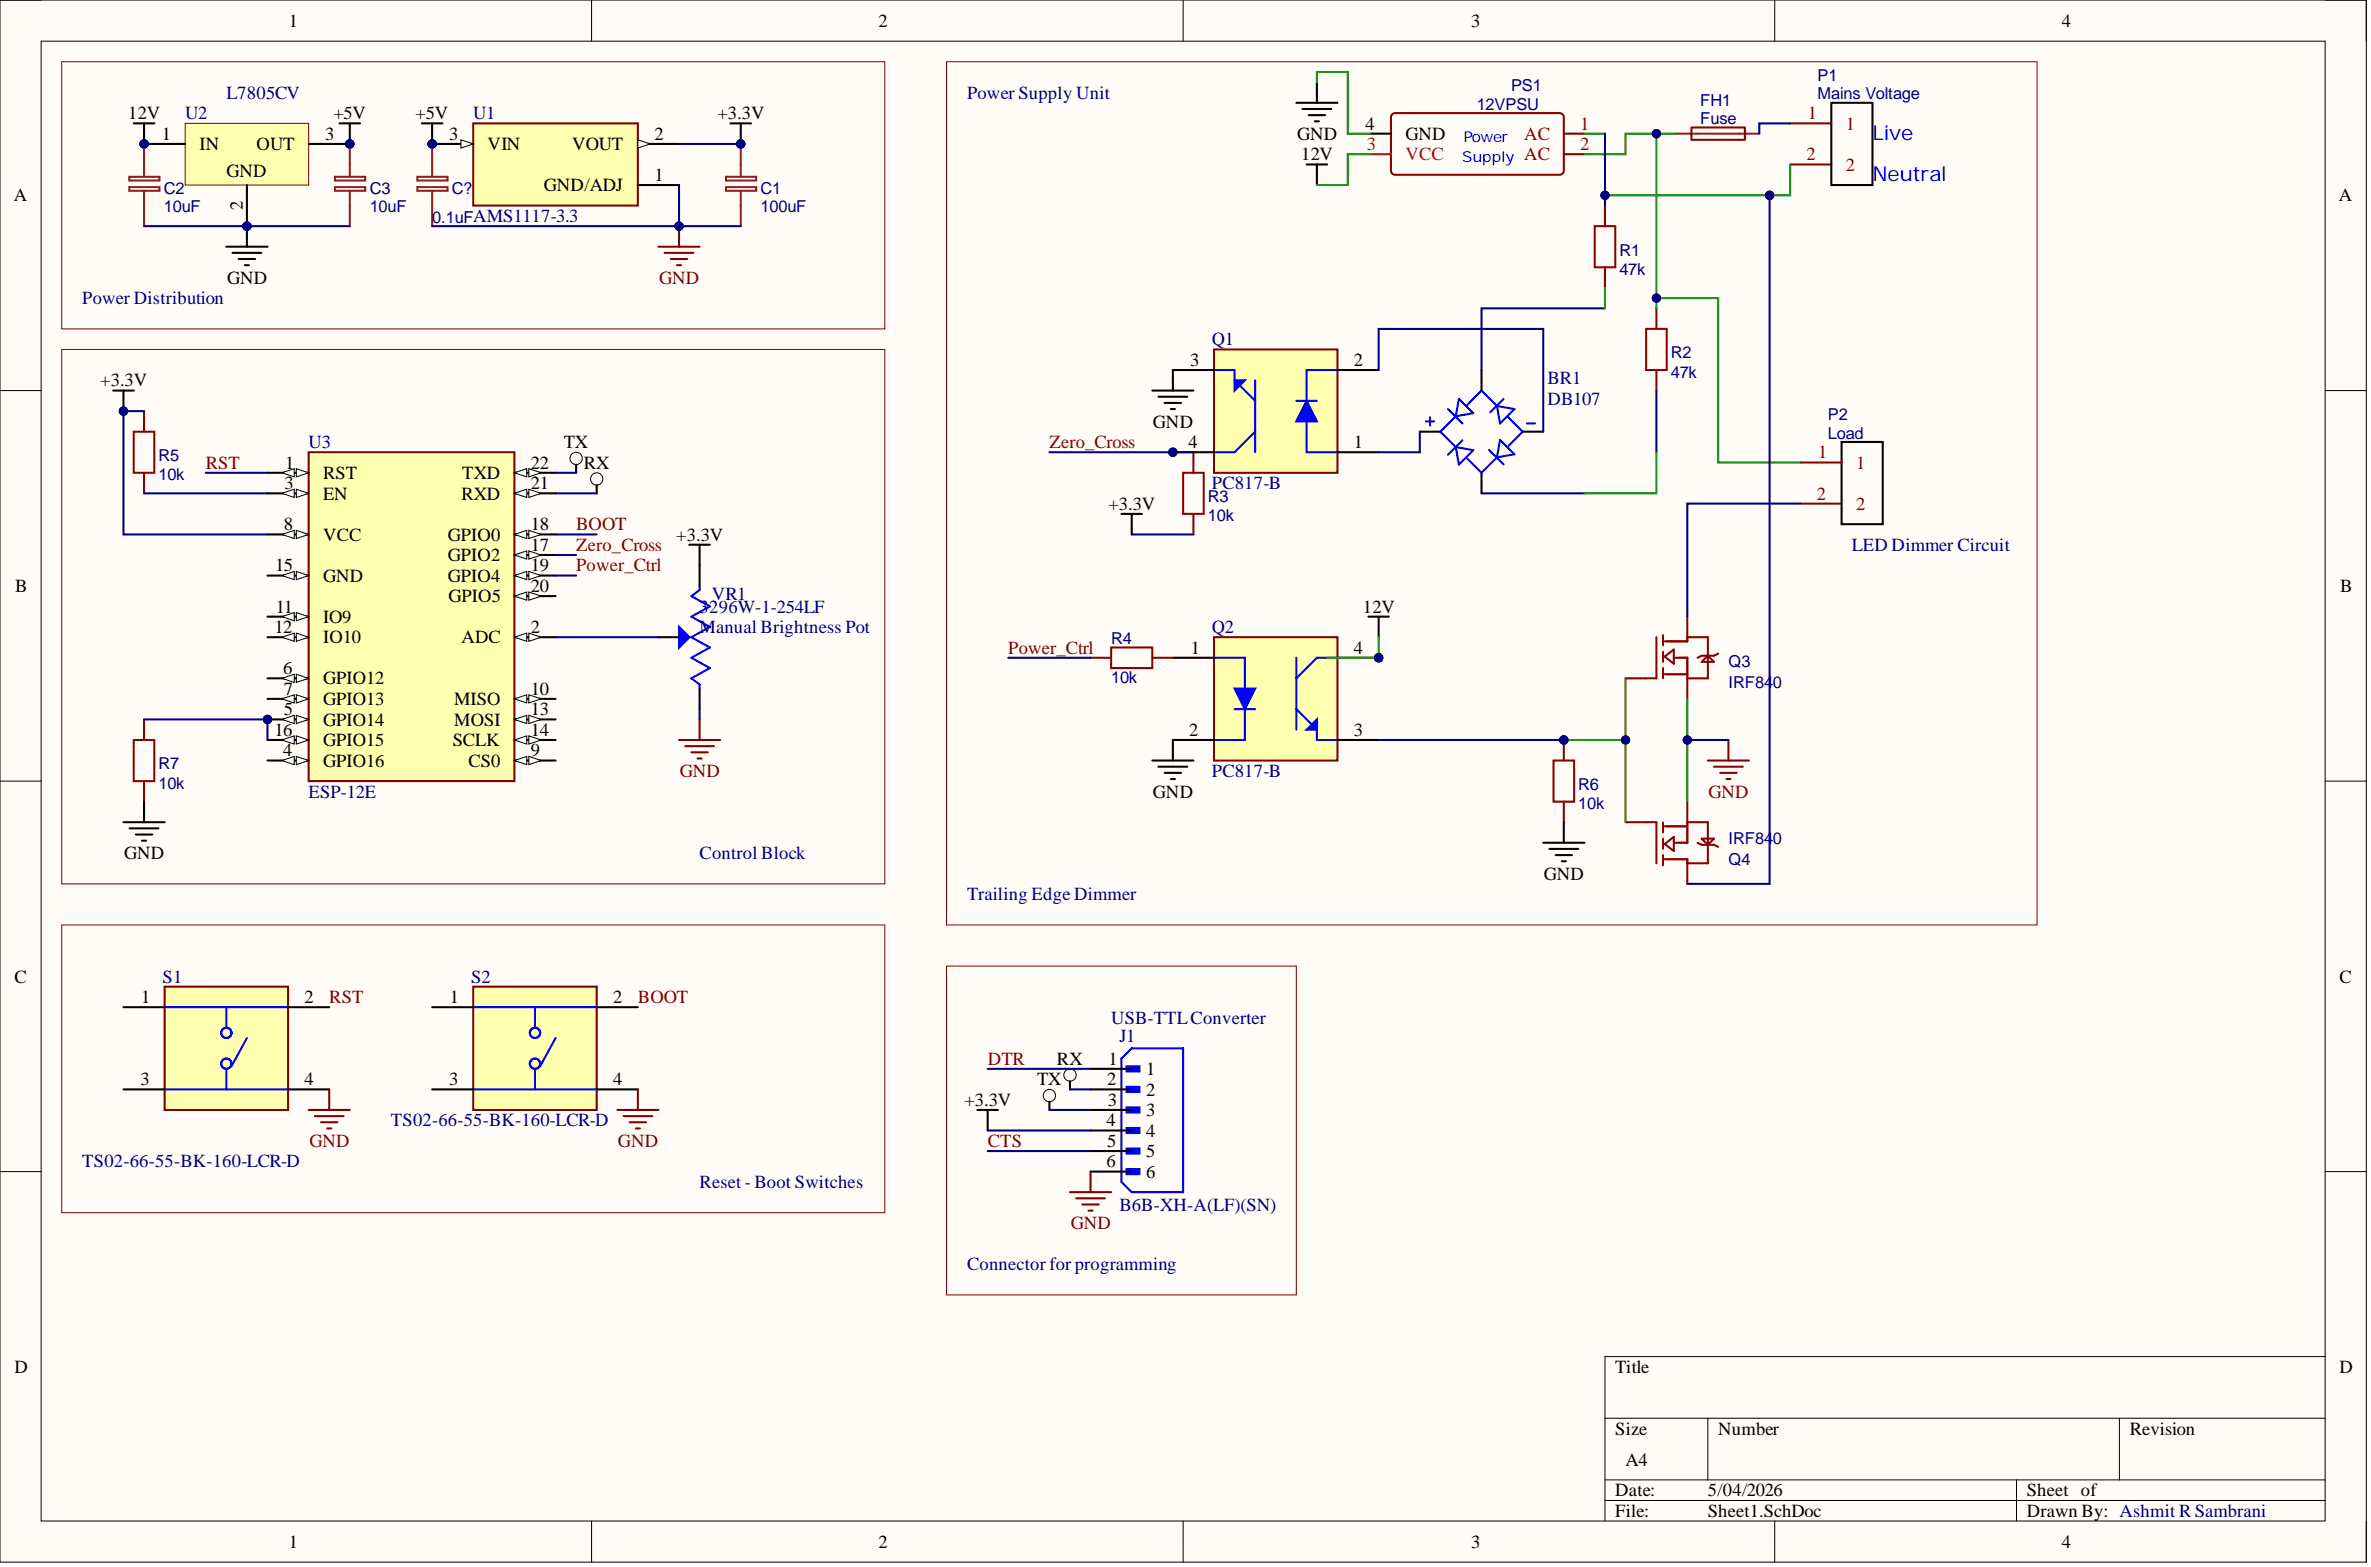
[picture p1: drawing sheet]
<svg xmlns="http://www.w3.org/2000/svg" width="292mm" height="193mm" viewBox="0 0 292 193" stroke-linecap="round" stroke-linejoin="round" font-family="sans-serif">
<defs><g id="words">
<g font-size="2.5" fill="#00f">
<text x="230.7" y="17.2">Live</text>
<text x="230.7" y="22.3">Neutral</text>
</g>
<g font-size="2.3">
<text x="35.6" y="3.3">1</text>
<text x="108.2" y="3.3">2</text>
<text x="181.3" y="3.3">3</text>
<text x="254" y="3.3">4</text>
<text x="15.8" y="14.7">12V</text>
<text x="19.9" y="17.2">1</text>
<text x="40.1" y="17.2">3</text>
<text x="41.1" y="14.7">+5V</text>
<text x="51.2" y="14.7">+5V</text>
<text x="55.3" y="17.2">3</text>
<text x="80.6" y="17.2">2</text>
<text x="88.4" y="14.7">+3.3V</text>
<text x="159.8" y="17.2">GND</text>
<text x="168.2" y="16">4</text>
<text x="173.1" y="17.2">GND</text>
<text x="24.6" y="18.5">IN</text>
<text x="27.9" y="21.8">GND</text>
<text x="31.6" y="18.5">OUT</text>
<text x="60.1" y="18.5">VIN</text>
<text x="67" y="23.5">GND/ADJ</text>
<text x="70.5" y="18.5">VOUT</text>
<text x="80.6" y="22.3">1</text>
<text x="160.3" y="19.7">12V</text>
<text x="1.7" y="24.8">A</text>
<text x="29.9" y="25.8" transform="rotate(-90 29.9 25.8)">2</text>
<text x="288.1" y="24.8">A</text>
<text x="28" y="34.9">GND</text>
<text x="12.3" y="47.6">+3.3V</text>
<text x="146.6" y="45.1">3</text>
<text x="166.8" y="45.1">2</text>
<text x="142" y="52.7">GND</text>
<text x="35.2" y="57.7">1</text>
<text x="39.8" y="59">RST</text>
<text x="57" y="59">TXD</text>
<text x="65.4" y="57.7">22</text>
<text x="69.5" y="55.2">TX</text>
<text x="71.9" y="57.7">RX</text>
<text x="146.4" y="55.2">4</text>
<text x="166.8" y="55.2">1</text>
<text x="35" y="65.3">8</text>
<text x="35.1" y="60.2">3</text>
<text x="39.8" y="61.5">EN</text>
<text x="56.9" y="61.5">RXD</text>
<text x="65.4" y="60.2">21</text>
<text x="65.4" y="65.3">18</text>
<text x="136.6" y="62.8">+3.3V</text>
<text x="33.9" y="70.4">15</text>
<text x="39.8" y="66.6">VCC</text>
<text x="39.8" y="71.6">GND</text>
<text x="55.2" y="66.6">GPIO0</text>
<text x="55.2" y="69.1">GPIO2</text>
<text x="55.2" y="71.6">GPIO4</text>
<text x="65.4" y="67.8">17</text>
<text x="65.4" y="70.4">19</text>
<text x="83.3" y="66.6">+3.3V</text>
<text x="1.9" y="72.9">B</text>
<text x="33.8" y="78">12</text>
<text x="34" y="75.4">11</text>
<text x="39.8" y="76.7">IO9</text>
<text x="55.3" y="74.2">GPIO5</text>
<text x="65.4" y="72.9">20</text>
<text x="65.4" y="78">2</text>
<text x="167.9" y="75.4">12V</text>
<text x="288.3" y="72.9">B</text>
<text x="34.9" y="83">6</text>
<text x="39.8" y="79.2">IO10</text>
<text x="56.9" y="79.2">ADC</text>
<text x="146.7" y="80.5">1</text>
<text x="166.8" y="80.5">4</text>
<text x="35" y="85.6">7</text>
<text x="35" y="88.1">5</text>
<text x="39.8" y="84.3">GPIO12</text>
<text x="39.8" y="86.8">GPIO13</text>
<text x="39.8" y="89.4">GPIO14</text>
<text x="55.9" y="86.8">MISO</text>
<text x="55.9" y="89.4">MOSI</text>
<text x="65.4" y="85.6">10</text>
<text x="65.4" y="88.1">13</text>
<text x="33.8" y="90.6">16</text>
<text x="34.9" y="93.2">4</text>
<text x="39.8" y="91.9">GPIO15</text>
<text x="39.8" y="94.4">GPIO16</text>
<text x="55.8" y="91.9">SCLK</text>
<text x="57.7" y="94.4">CS0</text>
<text x="65.4" y="90.6">14</text>
<text x="65.4" y="93.2">9</text>
<text x="146.5" y="90.6">2</text>
<text x="166.8" y="90.6">3</text>
<text x="142" y="98.2">GND</text>
<text x="15.3" y="105.8">GND</text>
<text x="190.2" y="108.3">GND</text>
<text x="1.8" y="121">C</text>
<text x="17.4" y="123.5">1</text>
<text x="37.5" y="123.5">2</text>
<text x="55.4" y="123.5">1</text>
<text x="75.5" y="123.5">2</text>
<text x="288.2" y="121">C</text>
<text x="130.2" y="131.1">RX</text>
<text x="136.6" y="131.1">1</text>
<text x="17.3" y="133.6">3</text>
<text x="37.5" y="133.6">4</text>
<text x="55.3" y="133.6">3</text>
<text x="75.5" y="133.6">4</text>
<text x="118.8" y="136.2">+3.3V</text>
<text x="127.8" y="133.6">TX</text>
<text x="136.4" y="133.6">2</text>
<text x="136.5" y="136.2">3</text>
<text x="141.2" y="132.4">1</text>
<text x="141.2" y="134.9">2</text>
<text x="141.2" y="137.4">3</text>
<text x="136.3" y="138.7">4</text>
<text x="136.3" y="143.8">6</text>
<text x="136.4" y="141.2">5</text>
<text x="141.2" y="140">4</text>
<text x="141.2" y="142.5">5</text>
<text x="141.2" y="145">6</text>
<text x="1.8" y="169.1">D</text>
<text x="199" y="169.1">Title</text>
<text x="288.2" y="169.1">D</text>
<text x="199" y="176.7">Size</text>
<text x="211.7" y="176.7">Number</text>
<text x="262.4" y="176.7">Revision</text>
<text x="199" y="184.3">Date:</text>
<text x="200.3" y="180.5">A4</text>
<text x="210.4" y="184.3">5/04/2026</text>
<text x="249.7" y="184.3">Sheet of</text>
<text x="35.6" y="190.6">1</text>
<text x="108.2" y="190.6">2</text>
<text x="181.3" y="190.6">3</text>
<text x="199" y="186.8">File:</text>
<text x="210.4" y="186.8">Sheet1.SchDoc</text>
<text x="249.7" y="186.8">Drawn By: Ashmit R Sambrani</text>
<text x="254" y="190.6">4</text>
</g>
<g font-size="2.3" fill="#000080">
<text x="22.8" y="14.7">U2</text>
<text x="27.9" y="12.2">L7805CV</text>
<text x="58.3" y="14.7">U1</text>
<text x="119.1" y="12.2">Power Supply Unit</text>
<text x="10.1" y="37.5">Power Distribution</text>
<text x="149.3" y="42.5">Q1</text>
<text x="190.6" y="47.3">BR1</text>
<text x="190.6" y="49.9">DB107</text>
<text x="38" y="55.2">U3</text>
<text x="149.3" y="60.2">PC817-B</text>
<text x="228.1" y="67.8">LED Dimmer Circuit</text>
<text x="86.2" y="75.4">3296W-1-254LF</text>
<text x="86.2" y="78">Manual Brightness Pot</text>
<text x="87.7" y="73.9">VR1</text>
<text x="149.3" y="78">Q2</text>
<text x="149.3" y="95.7">PC817-B</text>
<text x="38" y="98.2">ESP-12E</text>
<text x="86.2" y="105.8">Control Block</text>
<text x="119.1" y="110.9">Trailing Edge Dimmer</text>
<text x="20" y="121">S1</text>
<text x="58.1" y="121">S2</text>
<text x="136.9" y="126.1">USB-TTLConverter</text>
<text x="137.9" y="128.3">J1</text>
<text x="10.1" y="143.8">TS02-66-55-BK-160-LCR-D</text>
<text x="48.2" y="138.7">TS02-66-55-BK-160-LCR-D</text>
<text x="86.2" y="146.3">Reset - Boot Switches</text>
<text x="137.9" y="149.1">B6B-XH-A(LF)(SN)</text>
<text x="119.1" y="156.4">Connector for programming</text>
</g>
<g font-size="2.3" fill="#800">
<text x="187.8" y="17.2">AC</text>
<text x="194.7" y="16">1</text>
<text x="222.7" y="14.7">1</text>
<text x="227.4" y="16">1</text>
<text x="187.8" y="19.7">AC</text>
<text x="194.7" y="18.5">2</text>
<text x="222.6" y="19.7">2</text>
<text x="227.4" y="21">2</text>
<text x="224" y="56.5">1</text>
<text x="228.7" y="57.7">1</text>
<text x="223.8" y="61.5">2</text>
<text x="228.7" y="62.8">2</text>
</g>
<g font-size="2.3" fill="#f00">
<text x="168.4" y="18.5">3</text>
<text x="173.1" y="19.7">VCC</text>
</g>
<g font-size="2.3" fill="#800000">
<text x="81.2" y="34.9">GND</text>
<text x="25.3" y="57.7">RST</text>
<text x="129.3" y="55.2">Zero_Cross</text>
<text x="71" y="65.3">BOOT</text>
<text x="71" y="67.8">Zero_Cross</text>
<text x="71" y="70.4">Power_Ctrl</text>
<text x="124.2" y="80.5">Power_Ctrl</text>
<text x="83.7" y="95.7">GND</text>
<text x="210.5" y="98.2">GND</text>
<text x="40.6" y="123.5">RST</text>
<text x="78.6" y="123.5">BOOT</text>
<text x="121.7" y="131.1">DTR</text>
<text x="38.1" y="141.2">GND</text>
<text x="76.1" y="141.2">GND</text>
<text x="121.7" y="141.2">CTS</text>
<text x="131.9" y="151.4">GND</text>
</g>
<g font-size="2" fill="#000080">
<text x="186.2" y="11.2">PS1</text>
<text x="223.9" y="10">P1</text>
<text x="181.9" y="13.5">12VPSU</text>
<text x="209.5" y="13">FH1</text>
<text x="209.5" y="15.3">Fuse</text>
<text x="223.9" y="12.2">Mains Voltage</text>
<text x="20.2" y="23.9">C2</text>
<text x="45.5" y="23.9">C3</text>
<text x="55.7" y="23.9">C?</text>
<text x="93.7" y="23.9">C1</text>
<text x="20.2" y="26.2">10uF</text>
<text x="45.5" y="26.2">10uF</text>
<text x="53.2" y="27.4">0.1uFAMS1117-3.3</text>
<text x="93.7" y="26.2">100uF</text>
<text x="199.5" y="31.5">R1</text>
<text x="199.5" y="33.8">47k</text>
<text x="205.8" y="44.1">R2</text>
<text x="205.8" y="46.5">47k</text>
<text x="225.2" y="51.7">P2</text>
<text x="19.5" y="56.8">R5</text>
<text x="19.5" y="59.2">10k</text>
<text x="225.2" y="54">Load</text>
<text x="148.8" y="61.8">R3</text>
<text x="148.8" y="64.2">10k</text>
<text x="136.9" y="79.3">R4</text>
<text x="212.9" y="82.2">Q3</text>
<text x="136.9" y="84.1">10k</text>
<text x="212.9" y="84.7">IRF84</text>
<text x="218.4" y="84.7">0</text>
<text x="19.5" y="94.8">R7</text>
<text x="19.5" y="97.1">10k</text>
<text x="194.4" y="97.3">R6</text>
<text x="194.4" y="99.6">10k</text>
<text x="212.9" y="106.5">Q4</text>
<text x="212.9" y="104">IRF84</text>
<text x="218.4" y="104">0</text>
</g>
<g font-size="1.9" fill="#00f">
<text x="180.3" y="17.5">Power</text>
<text x="180.2" y="20">Supply</text>
</g>
</g></defs>
<path d="M0 0h291.5v192.4h-291.5z" fill-rule="evenodd" fill="#fffcf8"/>
<path d="M0 0h291.5v192.4h-291.5z" fill="none" stroke="#000" stroke-width=".12"/>
<path d="M5.1 5.1h281.4v182.2h-281.4z" fill-rule="evenodd" fill="#fffcf8"/>
<g fill="none" stroke="#000" stroke-width=".12">
<path d="M0 0h5.1M5.1 5.1h281.4v182.2h-281.4zM72.9 0v5.1M145.8 0v5.1M218.6 0v5.1M286.5 0h5v5.1M0 48.1h5.1M286.5 48.1h5M0 96.2h5.1M286.5 96.2h5M0 144.3h5.1M286.5 144.3h5"/>
<path d="M197.7 174.7h88.8M210.4 174.7v7.5M261.1 174.7v7.5M286.5 167.1h-88.8v20.2M72.9 187.3v5.1M145.8 187.3v5.1M197.7 182.2h88.8M197.7 184.8h88.8M218.6 187.3v5.1M248.4 182.2v5.1M291.5 187.3v5.1"/>
</g>
<path d="M196.5 27.8h2.5v5.1h-2.5zM202.8 40.5h2.5v5.1h-2.5z" fill="none" stroke="#a00000" stroke-width=".25"/>
<path d="M171.4 14.2l.2-.2 .3-.1h20.3l.2 .1 .2 .2 .1 .2v6.6l-.1 .3-.2 .2h-.2h-20.3h-.3l-.2-.2v-.3v-6.6zM192.7 16.5h2.5M192.7 19h2.5M197.7 25.3v2.5M197.7 32.9v2.5M204.1 38v2.5M204.1 45.6v2.5" fill="none" stroke="#800" stroke-width=".25"/>
<path d="M16.5 15.2h2.5M17.7 15.2v2.5M159.7 12.7h5.1M160.5 13.4h3.5M161.2 14.2h2.1M162 14.9h.5M162.2 10.1v2.6M168.8 16.5h2.6M161 20.3h2.5M162.2 20.3v2.5" fill="none" stroke="#000" stroke-width=".25"/>
<path d="M168.8 19h2.6" fill="none" stroke="#f00" stroke-width=".25"/>
<circle cx="17.7" cy="17.7" r=".51" fill="#000080"/>
<circle cx="17.7" cy="17.7" r=".51" fill="none" stroke="#000080" stroke-width=".12"/>
<path d="M41.8 15.2h2.6M43.1 15.2v2.5" fill="none" stroke="#000" stroke-width=".25"/>
<circle cx="43.1" cy="17.7" r=".51" fill="#000080"/>
<circle cx="43.1" cy="17.7" r=".51" fill="none" stroke="#000080" stroke-width=".12"/>
<path d="M27.9 30.4h5.1M28.6 31.1h3.6M29.4 31.9h2M30.2 32.7h.5M30.4 27.8v2.6" fill="none" stroke="#000" stroke-width=".25"/>
<circle cx="30.4" cy="27.8" r=".51" fill="#000080"/>
<circle cx="30.4" cy="27.8" r=".51" fill="none" stroke="#000080" stroke-width=".12"/>
<path d="M208.4 15.7h6.5l.1 1.5h-6.6zM220.5 15.2h5.1M220.5 20.3h5.1" fill="none" stroke="#800" stroke-width=".25"/>
<path d="M225.6 12.7h5.1v10.1h-5.1zM168.6 75.9h2.5M169.8 75.9v2.6" fill="none" stroke="#000" stroke-width=".25"/>
<path d="M206.6 16.5h10.1" fill="none" stroke="#8d2323" stroke-width=".25"/>
<circle cx="192.7" cy="91.1" r=".51" fill="#000080"/>
<circle cx="192.7" cy="91.1" r=".51" fill="none" stroke="#000080" stroke-width=".12"/>
<path d="M191.4 93.7h2.5v5h-2.5z" fill="none" stroke="#a00000" stroke-width=".25"/>
<path d="M192.7 91.1v2.6" fill="none" stroke="#800" stroke-width=".25"/>
<circle cx="192.7" cy="91.1" r=".51" fill="#000080"/>
<circle cx="192.7" cy="91.1" r=".51" fill="none" stroke="#000080" stroke-width=".12"/>
<g fill="none" stroke="#800" stroke-width=".25">
<path d="M221.8 57h5.1M207.9 75.9v2.6h2.5v5h-2.5v2.6M221.8 62h5.1M192.7 98.7v2.6M200.3 83.5h2.5M205.1 80.9l1.1-.9v1.7zM207.9 98.7v2.6h2.5v5h-2.5v2.5M209.6 81.5l.8-.8 .8 .8zM211.7 80.5l-.5 .2h-1.6l-.5 .3M200.3 101.3h2.5M205.1 103.9l1.1-.8v1.7zM209.1 103.8l.5 .2h1.6l.5 .3"/>
<path d="M209.6 103.3h1.6l-.8 .7z"/>
</g>
<g fill="none" stroke="#a00000" stroke-width=".25">
<path d="M204.1 78.5v5h-1.3M204.9 78.2v1.3M207.9 78.5v.5h-2.8M204.9 80.3v1.2M204.9 82.3v1.2M205.1 83h2.8M206.3 81h1.6v2.5M202.8 101.3h1.3v5M204.9 101.3v1.2M204.9 103.3v1.2M204.9 105.3v1.3M205.1 105.8h2.8v.5"/>
<path d="M205.1 101.8h2.8M207.9 101.3v2.5h-1.6"/>
</g>
<path d="M174.9 53.2h2.5M182.5 45.6v2.5M182.5 58.2v2.6M187.6 53.2h2.5M226.9 54.4h5v10.1h-5zM190.1 103.8h5.1M190.9 104.5h3.5M191.6 105.3h2.1M192.4 106.1h.5M192.7 101.3v2.5" fill="none" stroke="#000" stroke-width=".25"/>
<g fill="none" stroke="#00f" stroke-width=".25">
<path d="M175.7 51.9h1M176.2 51.4v1M178.4 50.4l1.8 1.7M179.3 55.1l2.2 .3-1.8 1.8zM179.3 51.3l-1.9 1.9 1.9 1.9M179.7 49.1l1.8 1.8-2.2 .4zM180.2 54.2l-1.8 1.8M180.7 49.9l1.8-1.8 1.9 1.9M183.5 55.4l1.7 1.8M184.4 50l2.2 .4-1.8 1.7zM184.4 56.3l-1.9 1.9-1.8-1.8M184.8 54.2l1.8 1.7-2.2 .4z"/>
<path d="M185.2 49.1l-1.6 1.7M185.8 51.4l1.8 1.8-1.8 1.8M188.1 52.1h1"/>
</g>
<circle cx="144.5" cy="55.7" r=".51" fill="#000080"/>
<circle cx="144.5" cy="55.7" r=".51" fill="none" stroke="#000080" stroke-width=".12"/>
<path d="M149.6 43h15.2v15.2h-15.2z" fill-rule="evenodd" fill="#ffffb0"/>
<path d="M149.6 43h15.2v15.2h-15.2z" fill="none" stroke="#800000" stroke-width=".25"/>
<path d="M149.6 45.6h2.5v1.2l2.5 2.6M154.6 53.2l-2.5 2.5h-2.5M154.6 46.8v8.9M159.7 49.4h2.5M164.8 45.6h-3.8v10.1h3.8" fill="none" stroke="#00f" stroke-width=".25"/>
<path d="M161 49.4l1.2 2.5h-2.5z" fill="#00f"/>
<path d="M161 49.4l1.2 2.5h-2.5z" fill="none" stroke="#00f" stroke-width=".25"/>
<path d="M152.1 46.8h1.3l-1.3 1.3z" fill="#00f"/>
<path d="M152.1 46.8h1.3l-1.3 1.3z" fill="none" stroke="#00f" stroke-width=".25"/>
<path d="M144.5 55.7h5.1M164.8 55.7h5M164.8 45.6h5" fill="none" stroke="#000" stroke-width=".25"/>
<circle cx="144.5" cy="55.7" r=".51" fill="#000080"/>
<circle cx="144.5" cy="55.7" r=".51" fill="none" stroke="#000080" stroke-width=".12"/>
<path d="M142 48.1h5M142.7 48.9h3.6M143.5 49.6h2M144.2 50.4h.5M149.6 45.6h-5.1v2.5" fill="none" stroke="#000" stroke-width=".25"/>
<path d="M145.8 58.2h2.5v5.1h-2.5z" fill="none" stroke="#a00000" stroke-width=".25"/>
<path d="M147 55.7v2.5M147 63.3v2.5" fill="none" stroke="#800" stroke-width=".25"/>
<circle cx="33" cy="88.6" r=".51" fill="#000080"/>
<circle cx="33" cy="88.6" r=".51" fill="none" stroke="#000080" stroke-width=".12"/>
<path d="M38 55.7h25.4v40.5h-25.4z" fill-rule="evenodd" fill="#ffffb0"/>
<path d="M38 55.7h25.4v40.5h-25.4z" fill="none" stroke="#800000" stroke-width=".25"/>
<path d="M33 58.2h5" fill="none" stroke="#000" stroke-width=".25"/>
<path d="M36.5 57.7l1.5 .5-1.5 .5z" fill="#f8fcff"/>
<path d="M36.5 57.7l1.5 .5-1.5 .5z" fill="none" stroke="#000" stroke-width=".12"/>
<path d="M34.7 58.2l1.6-.5v1z" fill="#f8fcff"/>
<path d="M34.7 58.2l1.6-.5v1z" fill="none" stroke="#000" stroke-width=".12"/>
<path d="M33 60.8h5" fill="none" stroke="#000" stroke-width=".25"/>
<path d="M36.5 60.2l1.5 .6-1.5 .5z" fill="#f8fcff"/>
<path d="M36.5 60.2l1.5 .6-1.5 .5z" fill="none" stroke="#000" stroke-width=".12"/>
<path d="M34.7 60.8l1.6-.6v1.1z" fill="#f8fcff"/>
<path d="M34.7 60.8l1.6-.6v1.1z" fill="none" stroke="#000" stroke-width=".12"/>
<path d="M33 65.8h5" fill="none" stroke="#000" stroke-width=".25"/>
<path d="M36.5 65.3l1.5 .5-1.5 .5z" fill="#f8fcff"/>
<path d="M36.5 65.3l1.5 .5-1.5 .5z" fill="none" stroke="#000" stroke-width=".12"/>
<path d="M34.7 65.8l1.6-.5v1z" fill="#f8fcff"/>
<path d="M34.7 65.8l1.6-.5v1z" fill="none" stroke="#000" stroke-width=".12"/>
<path d="M33 70.9h5" fill="none" stroke="#000" stroke-width=".25"/>
<path d="M36.5 70.4l1.5 .5-1.5 .5z" fill="#f8fcff"/>
<path d="M36.5 70.4l1.5 .5-1.5 .5z" fill="none" stroke="#000" stroke-width=".12"/>
<path d="M34.7 70.9l1.6-.5v1z" fill="#f8fcff"/>
<path d="M34.7 70.9l1.6-.5v1z" fill="none" stroke="#000" stroke-width=".12"/>
<path d="M33 75.9h5" fill="none" stroke="#000" stroke-width=".25"/>
<path d="M36.5 75.4l1.5 .5-1.5 .5z" fill="#f8fcff"/>
<path d="M36.5 75.4l1.5 .5-1.5 .5z" fill="none" stroke="#000" stroke-width=".12"/>
<path d="M34.7 75.9l1.6-.5v1z" fill="#f8fcff"/>
<path d="M34.7 75.9l1.6-.5v1z" fill="none" stroke="#000" stroke-width=".12"/>
<path d="M33 78.5h5" fill="none" stroke="#000" stroke-width=".25"/>
<path d="M36.5 78l1.5 .5-1.5 .5z" fill="#f8fcff"/>
<path d="M36.5 78l1.5 .5-1.5 .5z" fill="none" stroke="#000" stroke-width=".12"/>
<path d="M34.7 78.5l1.6-.5v1z" fill="#f8fcff"/>
<path d="M34.7 78.5l1.6-.5v1z" fill="none" stroke="#000" stroke-width=".12"/>
<path d="M33 83.5h5" fill="none" stroke="#000" stroke-width=".25"/>
<path d="M36.5 83l1.5 .5-1.5 .5z" fill="#f8fcff"/>
<path d="M36.5 83l1.5 .5-1.5 .5z" fill="none" stroke="#000" stroke-width=".12"/>
<path d="M34.7 83.5l1.6-.5v1z" fill="#f8fcff"/>
<path d="M34.7 83.5l1.6-.5v1z" fill="none" stroke="#000" stroke-width=".12"/>
<path d="M33 86.1h5" fill="none" stroke="#000" stroke-width=".25"/>
<path d="M36.5 85.6l1.5 .5-1.5 .5z" fill="#f8fcff"/>
<path d="M36.5 85.6l1.5 .5-1.5 .5z" fill="none" stroke="#000" stroke-width=".12"/>
<path d="M34.7 86.1l1.6-.5v1z" fill="#f8fcff"/>
<path d="M34.7 86.1l1.6-.5v1z" fill="none" stroke="#000" stroke-width=".12"/>
<path d="M33 88.6h5" fill="none" stroke="#000" stroke-width=".25"/>
<path d="M36.5 88.1l1.5 .5-1.5 .5z" fill="#f8fcff"/>
<path d="M36.5 88.1l1.5 .5-1.5 .5z" fill="none" stroke="#000" stroke-width=".12"/>
<path d="M34.7 88.6l1.6-.5v1z" fill="#f8fcff"/>
<path d="M34.7 88.6l1.6-.5v1z" fill="none" stroke="#000" stroke-width=".12"/>
<circle cx="33" cy="88.6" r=".51" fill="#000080"/>
<circle cx="33" cy="88.6" r=".51" fill="none" stroke="#000080" stroke-width=".12"/>
<path d="M33 91.1h5" fill="none" stroke="#000" stroke-width=".25"/>
<path d="M36.5 90.6l1.5 .5-1.5 .5z" fill="#f8fcff"/>
<path d="M36.5 90.6l1.5 .5-1.5 .5z" fill="none" stroke="#000" stroke-width=".12"/>
<path d="M34.7 91.1l1.6-.5v1z" fill="#f8fcff"/>
<path d="M34.7 91.1l1.6-.5v1z" fill="none" stroke="#000" stroke-width=".12"/>
<path d="M33 93.7h5" fill="none" stroke="#000" stroke-width=".25"/>
<path d="M36.5 93.2l1.5 .5-1.5 .5z" fill="#f8fcff"/>
<path d="M36.5 93.2l1.5 .5-1.5 .5z" fill="none" stroke="#000" stroke-width=".12"/>
<path d="M34.7 93.7l1.6-.5v1z" fill="#f8fcff"/>
<path d="M34.7 93.7l1.6-.5v1z" fill="none" stroke="#000" stroke-width=".12"/>
<path d="M63.4 58.2h5" fill="none" stroke="#000" stroke-width=".25"/>
<path d="M63.4 58.2l1.5-.5v1z" fill="#f8fcff"/>
<path d="M63.4 58.2l1.5-.5v1z" fill="none" stroke="#000" stroke-width=".12"/>
<path d="M65.1 57.7l1.6 .5-1.6 .5z" fill="#f8fcff"/>
<path d="M65.1 57.7l1.6 .5-1.6 .5z" fill="none" stroke="#000" stroke-width=".12"/>
<path d="M63.4 60.8h5" fill="none" stroke="#000" stroke-width=".25"/>
<path d="M63.4 60.8l1.5-.6v1.1z" fill="#f8fcff"/>
<path d="M63.4 60.8l1.5-.6v1.1z" fill="none" stroke="#000" stroke-width=".12"/>
<path d="M65.1 60.2l1.6 .6-1.6 .5z" fill="#f8fcff"/>
<path d="M65.1 60.2l1.6 .6-1.6 .5z" fill="none" stroke="#000" stroke-width=".12"/>
<path d="M63.4 65.8h5" fill="none" stroke="#000" stroke-width=".25"/>
<path d="M63.4 65.8l1.5-.5v1z" fill="#f8fcff"/>
<path d="M63.4 65.8l1.5-.5v1z" fill="none" stroke="#000" stroke-width=".12"/>
<path d="M65.1 65.3l1.6 .5-1.6 .5z" fill="#f8fcff"/>
<path d="M65.1 65.3l1.6 .5-1.6 .5z" fill="none" stroke="#000" stroke-width=".12"/>
<path d="M63.4 68.3h5" fill="none" stroke="#000" stroke-width=".25"/>
<path d="M63.4 68.3l1.5-.5v1.1z" fill="#f8fcff"/>
<path d="M63.4 68.3l1.5-.5v1.1z" fill="none" stroke="#000" stroke-width=".12"/>
<path d="M65.1 67.8l1.6 .5-1.6 .6z" fill="#f8fcff"/>
<path d="M65.1 67.8l1.6 .5-1.6 .6z" fill="none" stroke="#000" stroke-width=".12"/>
<path d="M63.4 70.9h5" fill="none" stroke="#000" stroke-width=".25"/>
<path d="M63.4 70.9l1.5-.5v1z" fill="#f8fcff"/>
<path d="M63.4 70.9l1.5-.5v1z" fill="none" stroke="#000" stroke-width=".12"/>
<path d="M65.1 70.4l1.6 .5-1.6 .5z" fill="#f8fcff"/>
<path d="M65.1 70.4l1.6 .5-1.6 .5z" fill="none" stroke="#000" stroke-width=".12"/>
<path d="M63.4 73.4h5" fill="none" stroke="#000" stroke-width=".25"/>
<path d="M63.4 73.4l1.5-.5v1z" fill="#f8fcff"/>
<path d="M63.4 73.4l1.5-.5v1z" fill="none" stroke="#000" stroke-width=".12"/>
<path d="M65.1 72.9l1.6 .5-1.6 .5z" fill="#f8fcff"/>
<path d="M65.1 72.9l1.6 .5-1.6 .5z" fill="none" stroke="#000" stroke-width=".12"/>
<path d="M63.4 78.5h5" fill="none" stroke="#000" stroke-width=".25"/>
<path d="M63.4 78.5l1.5-.5v1z" fill="#f8fcff"/>
<path d="M63.4 78.5l1.5-.5v1z" fill="none" stroke="#000" stroke-width=".12"/>
<path d="M65.1 78l1.6 .5-1.6 .5z" fill="#f8fcff"/>
<path d="M65.1 78l1.6 .5-1.6 .5z" fill="none" stroke="#000" stroke-width=".12"/>
<path d="M63.4 86.1h5" fill="none" stroke="#000" stroke-width=".25"/>
<path d="M63.4 86.1l1.5-.5v1z" fill="#f8fcff"/>
<path d="M63.4 86.1l1.5-.5v1z" fill="none" stroke="#000" stroke-width=".12"/>
<path d="M65.1 85.6l1.6 .5-1.6 .5z" fill="#f8fcff"/>
<path d="M65.1 85.6l1.6 .5-1.6 .5z" fill="none" stroke="#000" stroke-width=".12"/>
<path d="M63.4 88.6h5" fill="none" stroke="#000" stroke-width=".25"/>
<path d="M63.4 88.6l1.5-.5v1z" fill="#f8fcff"/>
<path d="M63.4 88.6l1.5-.5v1z" fill="none" stroke="#000" stroke-width=".12"/>
<path d="M65.1 88.1l1.6 .5-1.6 .5z" fill="#f8fcff"/>
<path d="M65.1 88.1l1.6 .5-1.6 .5z" fill="none" stroke="#000" stroke-width=".12"/>
<path d="M63.4 91.1h5" fill="none" stroke="#000" stroke-width=".25"/>
<path d="M63.4 91.1l1.5-.5v1z" fill="#f8fcff"/>
<path d="M63.4 91.1l1.5-.5v1z" fill="none" stroke="#000" stroke-width=".12"/>
<path d="M65.1 90.6l1.6 .5-1.6 .5z" fill="#f8fcff"/>
<path d="M65.1 90.6l1.6 .5-1.6 .5z" fill="none" stroke="#000" stroke-width=".12"/>
<path d="M63.4 93.7h5" fill="none" stroke="#000" stroke-width=".25"/>
<path d="M63.4 93.7l1.5-.5v1z" fill="#f8fcff"/>
<path d="M63.4 93.7l1.5-.5v1z" fill="none" stroke="#000" stroke-width=".12"/>
<path d="M65.1 93.2l1.6 .5-1.6 .5z" fill="#f8fcff"/>
<path d="M65.1 93.2l1.6 .5-1.6 .5z" fill="none" stroke="#000" stroke-width=".12"/>
<circle cx="169.8" cy="81" r=".51" fill="#000080"/>
<circle cx="169.8" cy="81" r=".51" fill="none" stroke="#000080" stroke-width=".12"/>
<path d="M149.6 78.5h15.2v15.2h-15.2z" fill-rule="evenodd" fill="#ffffb0"/>
<path d="M149.6 78.5h15.2v15.2h-15.2z" fill="none" stroke="#800000" stroke-width=".25"/>
<path d="M149.6 81h3.8v10.1h-3.8M152.1 87.3h2.5M159.7 87.3l2.5 2.6v1.2h2.6M159.7 81v8.9M164.8 81h-2.6l-2.5 2.5" fill="none" stroke="#00f" stroke-width=".25"/>
<path d="M152.1 84.8h2.5l-1.2 2.5z" fill="#00f"/>
<path d="M152.1 84.8h2.5l-1.2 2.5z" fill="none" stroke="#00f" stroke-width=".25"/>
<path d="M161 89.9l1.2-1.3v1.3z" fill="#00f"/>
<path d="M161 89.9l1.2-1.3v1.3z" fill="none" stroke="#00f" stroke-width=".25"/>
<path d="M144.5 81h5.1M144.5 91.1h5.1M164.8 81h5" fill="none" stroke="#000" stroke-width=".25"/>
<circle cx="169.8" cy="81" r=".51" fill="#000080"/>
<circle cx="169.8" cy="81" r=".51" fill="none" stroke="#000080" stroke-width=".12"/>
<path d="M142 93.7h5M142.7 94.4h3.6M143.5 95.2h2M144.2 95.9h.5M144.5 91.1v2.6M164.8 91.1h5" fill="none" stroke="#000" stroke-width=".25"/>
<path d="M136.9 79.7h5.1v2.6h-5.1z" fill="none" stroke="#a00000" stroke-width=".25"/>
<path d="M134.4 81h2.5M142 81h2.5" fill="none" stroke="#800" stroke-width=".25"/>
<circle cx="17.7" cy="17.7" r=".51" fill="#000080"/>
<circle cx="17.7" cy="17.7" r=".51" fill="none" stroke="#000080" stroke-width=".12"/>
<circle cx="30.4" cy="27.8" r=".51" fill="#000080"/>
<circle cx="30.4" cy="27.8" r=".51" fill="none" stroke="#000080" stroke-width=".12"/>
<circle cx="43.1" cy="17.7" r=".51" fill="#000080"/>
<circle cx="43.1" cy="17.7" r=".51" fill="none" stroke="#000080" stroke-width=".12"/>
<path d="M22.8 15.2h15.2v7.6h-15.2z" fill-rule="evenodd" fill="#ffffb0"/>
<path d="M22.8 15.2h15.2v7.6h-15.2z" fill="none" stroke="#800000" stroke-width=".12"/>
<path d="M17.7 17.7h5.1" fill="none" stroke="#000" stroke-width=".25"/>
<circle cx="17.7" cy="17.7" r=".51" fill="#000080"/>
<circle cx="17.7" cy="17.7" r=".51" fill="none" stroke="#000080" stroke-width=".12"/>
<path d="M30.4 22.8v5" fill="none" stroke="#000" stroke-width=".25"/>
<circle cx="30.4" cy="27.8" r=".51" fill="#000080"/>
<circle cx="30.4" cy="27.8" r=".51" fill="none" stroke="#000080" stroke-width=".12"/>
<path d="M38 17.7h5.1" fill="none" stroke="#000" stroke-width=".25"/>
<circle cx="43.1" cy="17.7" r=".51" fill="#000080"/>
<circle cx="43.1" cy="17.7" r=".51" fill="none" stroke="#000080" stroke-width=".12"/>
<circle cx="43.1" cy="17.7" r=".51" fill="#000080"/>
<circle cx="43.1" cy="17.7" r=".51" fill="none" stroke="#000080" stroke-width=".12"/>
<path d="M43.1 17.7v4.1M41.3 23h3.7v.5h-3.7zM41.3 21.8h3.7v.4h-3.7zM43.1 23.5v1.8" fill="none" stroke="#8d2323" stroke-width=".25"/>
<circle cx="43.1" cy="17.7" r=".51" fill="#000080"/>
<circle cx="43.1" cy="17.7" r=".51" fill="none" stroke="#000080" stroke-width=".12"/>
<path d="M43.1 25.3v2.5" fill="none" stroke="#8d2323" stroke-width=".25"/>
<circle cx="17.7" cy="17.7" r=".51" fill="#000080"/>
<circle cx="17.7" cy="17.7" r=".51" fill="none" stroke="#000080" stroke-width=".12"/>
<path d="M17.7 17.7v4.1M15.9 23h3.7v.5h-3.7zM15.9 21.8h3.7v.4h-3.7zM17.7 23.5v1.8" fill="none" stroke="#8d2323" stroke-width=".25"/>
<circle cx="17.7" cy="17.7" r=".51" fill="#000080"/>
<circle cx="17.7" cy="17.7" r=".51" fill="none" stroke="#000080" stroke-width=".12"/>
<path d="M17.7 25.3v2.5" fill="none" stroke="#8d2323" stroke-width=".25"/>
<circle cx="53.2" cy="17.7" r=".51" fill="#000080"/>
<circle cx="53.2" cy="17.7" r=".51" fill="none" stroke="#000080" stroke-width=".12"/>
<path d="M58.3 15.2h20.3v10.1h-20.3z" fill-rule="evenodd" fill="#ffffb0"/>
<path d="M58.3 15.2h20.3v10.1h-20.3z" fill="none" stroke="#800000" stroke-width=".25"/>
<path d="M53.2 17.7h5.1" fill="none" stroke="#000" stroke-width=".25"/>
<path d="M56.8 17.2l1.5 .5-1.5 .5z" fill="#f8fcff"/>
<path d="M56.8 17.2l1.5 .5-1.5 .5z" fill="none" stroke="#000" stroke-width=".12"/>
<circle cx="53.2" cy="17.7" r=".51" fill="#000080"/>
<circle cx="53.2" cy="17.7" r=".51" fill="none" stroke="#000080" stroke-width=".12"/>
<path d="M78.6 17.7h5.1" fill="none" stroke="#000" stroke-width=".25"/>
<path d="M78.6 17.2l1.5 .5-1.5 .5z" fill="#f8fcff"/>
<path d="M78.6 17.2l1.5 .5-1.5 .5z" fill="none" stroke="#000" stroke-width=".12"/>
<path d="M52 15.2h2.5M53.2 15.2v2.5M78.6 22.8h5.1" fill="none" stroke="#000" stroke-width=".25"/>
<circle cx="53.2" cy="17.7" r=".51" fill="#000080"/>
<circle cx="53.2" cy="17.7" r=".51" fill="none" stroke="#000080" stroke-width=".12"/>
<circle cx="91.3" cy="17.7" r=".51" fill="#000080"/>
<circle cx="91.3" cy="17.7" r=".51" fill="none" stroke="#000080" stroke-width=".12"/>
<path d="M91.3 17.7v4.1M89.4 23h3.8v.5h-3.8zM89.4 21.8h3.8v.4h-3.8zM91.3 23.5v1.8" fill="none" stroke="#8d2323" stroke-width=".25"/>
<circle cx="91.3" cy="17.7" r=".51" fill="#000080"/>
<circle cx="91.3" cy="17.7" r=".51" fill="none" stroke="#000080" stroke-width=".12"/>
<path d="M91.3 25.3v2.5" fill="none" stroke="#8d2323" stroke-width=".25"/>
<path d="M90 15.2h2.5M91.3 15.2v2.5" fill="none" stroke="#000" stroke-width=".25"/>
<circle cx="91.3" cy="17.7" r=".51" fill="#000080"/>
<circle cx="91.3" cy="17.7" r=".51" fill="none" stroke="#000080" stroke-width=".12"/>
<path d="M81.1 30.4h5.1M81.9 31.1h3.5M82.6 31.9h2.1M83.4 32.7h.5M83.7 27.8v2.6" fill="none" stroke="#800000" stroke-width=".25"/>
<circle cx="83.7" cy="27.8" r=".51" fill="#000080"/>
<circle cx="83.7" cy="27.8" r=".51" fill="none" stroke="#000080" stroke-width=".12"/>
<path d="M16.5 53.2h2.5v5h-2.5z" fill="none" stroke="#a00000" stroke-width=".25"/>
<path d="M17.7 50.6v2.6M17.7 58.2v2.6" fill="none" stroke="#800" stroke-width=".25"/>
<path d="M13.9 48.1h2.6M15.2 48.1v2.5" fill="none" stroke="#000" stroke-width=".25"/>
<circle cx="15.2" cy="50.6" r=".51" fill="#000080"/>
<circle cx="15.2" cy="50.6" r=".51" fill="none" stroke="#000080" stroke-width=".12"/>
<path d="M16.5 91.1h2.5v5.1h-2.5z" fill="none" stroke="#a00000" stroke-width=".25"/>
<path d="M17.7 88.6v2.5M17.7 96.2v2.5" fill="none" stroke="#800" stroke-width=".25"/>
<path d="M17.7 98.7v2.6M15.2 101.3h5.1M16 102h3.5M16.7 102.8h2.1M17.5 103.5h.5" fill="none" stroke="#000" stroke-width=".25"/>
<path d="M20.3 121.5h15.2v15.2h-15.2z" fill-rule="evenodd" fill="#ffffb0"/>
<path d="M20.3 121.5h15.2v15.2h-15.2z" fill="none" stroke="#800000" stroke-width=".25"/>
<g fill="none" stroke="#00f" stroke-width=".25">
<path d="M20.3 124h15.2M20.3 134.2h15.2M27.9 124v2.6M27.9 131.6v2.6M30.4 127.8l-1.9 3.5"/>
<circle cx="27.9" cy="127.2" r=".63"/>
<circle cx="27.9" cy="131" r=".63"/>
</g>
<path d="M15.2 124h5.1M15.2 134.2h5.1M35.5 124h5.1M35.5 134.2h5.1" fill="none" stroke="#000" stroke-width=".25"/>
<path d="M58.3 121.5h15.2v15.2h-15.2z" fill-rule="evenodd" fill="#ffffb0"/>
<path d="M38 136.7h5.1M38.8 137.4h3.5M39.5 138.2h2.1M40.3 139h.5M40.6 134.2v2.5M58.3 121.5h15.2v15.2h-15.2zM76 136.7h5.1M76.8 137.4h3.6M77.6 138.2h2M78.3 139h.5M78.6 134.2v2.5" fill="none" stroke="#800000" stroke-width=".25"/>
<g fill="none" stroke="#00f" stroke-width=".25">
<path d="M58.3 124h15.2M58.3 134.2h15.2M65.9 124v2.6M65.9 131.6v2.6M68.4 127.8l-1.9 3.5"/>
<circle cx="65.9" cy="127.2" r=".63"/>
<circle cx="65.9" cy="131" r=".63"/>
</g>
<path d="M71 57.2v1M73.5 59.7v1.1M53.2 124h5.1M53.2 134.2h5.1M73.5 124h5.1M73.5 134.2h5.1" fill="none" stroke="#000" stroke-width=".25"/>
<g fill="none" stroke="#000" stroke-width=".12">
<circle cx="71" cy="56.5" r=".76"/>
<circle cx="73.5" cy="59" r=".76"/>
</g>
<path d="M138.8 131.3h1.6v.6h-1.6z" fill-rule="evenodd" fill="#00f"/>
<path d="M138.8 131.3h1.6v.6h-1.6z" fill="none" stroke="#00f" stroke-width=".25"/>
<path d="M138.8 133.8h1.6v.7h-1.6z" fill-rule="evenodd" fill="#00f"/>
<path d="M138.8 133.8h1.6v.7h-1.6z" fill="none" stroke="#00f" stroke-width=".25"/>
<path d="M138.8 136.4h1.6v.6h-1.6z" fill-rule="evenodd" fill="#00f"/>
<path d="M138.8 136.4h1.6v.6h-1.6z" fill="none" stroke="#00f" stroke-width=".25"/>
<path d="M138.8 138.9h1.6v.6h-1.6z" fill-rule="evenodd" fill="#00f"/>
<path d="M138.8 138.9h1.6v.6h-1.6z" fill="none" stroke="#00f" stroke-width=".25"/>
<path d="M138.8 141.4h1.6v.7h-1.6z" fill-rule="evenodd" fill="#00f"/>
<path d="M138.8 141.4h1.6v.7h-1.6z" fill="none" stroke="#00f" stroke-width=".25"/>
<path d="M138.8 144h1.6v.6h-1.6z" fill-rule="evenodd" fill="#00f"/>
<path d="M83.7 77.2l1.2 1.3-1.2 1.2zM86.2 72.1v.5l-1 .8 2.3 1.3-2.3 1.2 2.3 1.3-2.3 1.3 2.3 1.2-2.3 1.3 2.3 1.3-2.3 1.2 1 .8v.5M138.2 130.4l1.2-1.3h6.4v17.7h-6.4l-1.2-1.3zM138.8 144h1.6v.6h-1.6z" fill="none" stroke="#00f" stroke-width=".25"/>
<path d="M120.4 136.7h2.5M121.7 136.7v2.5M129.3 135.7v1M131.8 133.1v1.1M134.4 131.6h5M134.4 134.2h5M134.4 136.7h5M134.4 139.2h5M134.4 141.7h5M134.4 144.3h5" fill="none" stroke="#000" stroke-width=".25"/>
<path d="M131.8 146.8h5.1M132.6 147.6h3.5M133.3 148.3h2.1M134.1 149.1h.5M134.4 144.3v2.5" fill="none" stroke="#800000" stroke-width=".25"/>
<g fill="none" stroke="#000" stroke-width=".12">
<circle cx="129.3" cy="134.9" r=".76"/>
<circle cx="131.8" cy="132.4" r=".76"/>
</g>
<path d="M83.7 77.2l1.2 1.3-1.2 1.2z" fill="#00f"/>
<path d="M83.7 77.2l1.2 1.3-1.2 1.2z" fill="none" stroke="#00f" stroke-width=".25"/>
<path d="M81.1 78.5h2.6M84.9 67.1h2.6M86.2 67.1v5M138.2 63.3h2.5M139.4 63.3v2.5M86.2 84.8v2.5" fill="none" stroke="#000" stroke-width=".25"/>
<path d="M83.7 91.1h5M84.4 91.9h3.6M85.2 92.6h2M85.9 93.4h.5M86.2 88.6v2.5M210.4 93.7h5.1M211.2 94.4h3.5M211.9 95.2h2.1M212.7 95.9h.5M212.9 91.1v2.6" fill="none" stroke="#800000" stroke-width=".25"/>
<circle cx="53.2" cy="17.7" r=".51" fill="#000080"/>
<circle cx="53.2" cy="17.7" r=".51" fill="none" stroke="#000080" stroke-width=".12"/>
<path d="M53.2 17.7v4.1M51.4 23h3.7v.5h-3.7zM51.4 21.8h3.7v.4h-3.7zM53.2 23.5v1.8" fill="none" stroke="#8d2323" stroke-width=".25"/>
<circle cx="53.2" cy="17.7" r=".51" fill="#000080"/>
<circle cx="53.2" cy="17.7" r=".51" fill="none" stroke="#000080" stroke-width=".12"/>
<path d="M53.2 25.3v2.5" fill="none" stroke="#8d2323" stroke-width=".25"/>
<path d="M7.6 7.6h101.4v32.9h-101.4zM116.6 7.6h134.4v106.3h-134.4zM7.6 43h101.4v65.8h-101.4zM7.6 113.9h101.4v35.4h-101.4zM116.6 119h43.1v40.5h-43.1z" fill="none" stroke="#800000" stroke-width=".12"/>
<path d="M206.6 16.5h-2.5v21.5" fill="none" stroke="#080" stroke-width=".25"/>
<circle cx="204.1" cy="16.5" r=".51" fill="#000080"/>
<circle cx="204.1" cy="16.5" r=".51" fill="none" stroke="#000080" stroke-width=".12"/>
<circle cx="204.1" cy="36.7" r=".51" fill="#000080"/>
<circle cx="204.1" cy="36.7" r=".51" fill="none" stroke="#000080" stroke-width=".12"/>
<path d="M162.2 10.1v-1.2h3.8v7.6h2.8M168.8 19h-2.8v3.8h-3.8M204.1 16.5h-3.8v2.5h-5.1" fill="none" stroke="#080" stroke-width=".25"/>
<circle cx="204.1" cy="16.5" r=".51" fill="#000080"/>
<circle cx="204.1" cy="16.5" r=".51" fill="none" stroke="#000080" stroke-width=".12"/>
<path d="M204.1 36.7h7.6v20.3h10.1" fill="none" stroke="#080" stroke-width=".25"/>
<circle cx="204.1" cy="36.7" r=".51" fill="#000080"/>
<circle cx="204.1" cy="36.7" r=".51" fill="none" stroke="#000080" stroke-width=".12"/>
<path d="M197.7 38h-15.2v7.6M169.8 45.6v-5.1h20.3v12.7M174.9 53.2v2.5h-5.1M204.1 48.1v7.6M182.5 60.8h12.7M169.8 91.1h22.9" fill="none" stroke="#000080" stroke-width=".25"/>
<path d="M197.7 35.4v2.6M204.1 55.7v5.1h-8.9" fill="none" stroke="#080" stroke-width=".25"/>
<circle cx="192.7" cy="91.1" r=".51" fill="#000080"/>
<circle cx="192.7" cy="91.1" r=".51" fill="none" stroke="#000080" stroke-width=".12"/>
<path d="M17.7 27.8h12.7" fill="none" stroke="#000080" stroke-width=".25"/>
<circle cx="30.4" cy="27.8" r=".51" fill="#000080"/>
<circle cx="30.4" cy="27.8" r=".51" fill="none" stroke="#000080" stroke-width=".12"/>
<path d="M30.4 27.8h12.7" fill="none" stroke="#000080" stroke-width=".25"/>
<circle cx="30.4" cy="27.8" r=".51" fill="#000080"/>
<circle cx="30.4" cy="27.8" r=".51" fill="none" stroke="#000080" stroke-width=".12"/>
<path d="M83.7 17.7h7.6" fill="none" stroke="#000080" stroke-width=".25"/>
<circle cx="91.3" cy="17.7" r=".51" fill="#000080"/>
<circle cx="91.3" cy="17.7" r=".51" fill="none" stroke="#000080" stroke-width=".12"/>
<path d="M15.2 50.6h2.5M17.7 60.8h15.3" fill="none" stroke="#000080" stroke-width=".25"/>
<circle cx="15.2" cy="50.6" r=".51" fill="#000080"/>
<circle cx="15.2" cy="50.6" r=".51" fill="none" stroke="#000080" stroke-width=".12"/>
<path d="M17.7 88.6h15.3v2.5" fill="none" stroke="#000080" stroke-width=".25"/>
<circle cx="33" cy="88.6" r=".51" fill="#000080"/>
<circle cx="33" cy="88.6" r=".51" fill="none" stroke="#000080" stroke-width=".12"/>
<path d="M15.2 50.6v15.2h17.8M25.3 58.2h7.7" fill="none" stroke="#000080" stroke-width=".25"/>
<circle cx="15.2" cy="50.6" r=".51" fill="#000080"/>
<circle cx="15.2" cy="50.6" r=".51" fill="none" stroke="#000080" stroke-width=".12"/>
<path d="M68.4 65.8h5.1M68.4 68.3h2.6M68.4 70.9h2.6M124.2 81h10.2" fill="none" stroke="#000080" stroke-width=".25"/>
<path d="M163.5 81h6.3" fill="none" stroke="#080" stroke-width=".25"/>
<circle cx="169.8" cy="81" r=".51" fill="#000080"/>
<circle cx="169.8" cy="81" r=".51" fill="none" stroke="#000080" stroke-width=".12"/>
<path d="M169.8 78.5v2.5" fill="none" stroke="#080" stroke-width=".25"/>
<circle cx="169.8" cy="81" r=".51" fill="#000080"/>
<circle cx="169.8" cy="81" r=".51" fill="none" stroke="#000080" stroke-width=".12"/>
<path d="M68.4 58.2h2.6M129.3 55.7h17.7M68.4 60.8h5.1M68.4 78.5h12.7M86.2 87.3v1.3M121.7 139.2h12.7M121.7 131.6h12.7M129.3 136.7h5.1M131.8 134.2h2.6M121.7 141.7h12.7" fill="none" stroke="#000080" stroke-width=".25"/>
<circle cx="144.5" cy="55.7" r=".51" fill="#000080"/>
<circle cx="144.5" cy="55.7" r=".51" fill="none" stroke="#000080" stroke-width=".12"/>
<path d="M207.9 86.1v12.6" fill="none" stroke="#080" stroke-width=".25"/>
<circle cx="207.9" cy="91.1" r=".51" fill="#000080"/>
<circle cx="207.9" cy="91.1" r=".51" fill="none" stroke="#000080" stroke-width=".12"/>
<path d="M197.7 24.1h20.3" fill="none" stroke="#080" stroke-width=".25"/>
<circle cx="197.7" cy="24.1" r=".51" fill="#000080"/>
<circle cx="197.7" cy="24.1" r=".51" fill="none" stroke="#000080" stroke-width=".12"/>
<circle cx="218" cy="24.1" r=".51" fill="#000080"/>
<circle cx="218" cy="24.1" r=".51" fill="none" stroke="#000080" stroke-width=".12"/>
<path d="M220.5 15.2h-3.8v1.3" fill="none" stroke="#000080" stroke-width=".25"/>
<path d="M220.5 20.3v3.8h-2.5" fill="none" stroke="#080" stroke-width=".25"/>
<circle cx="218" cy="24.1" r=".51" fill="#000080"/>
<circle cx="218" cy="24.1" r=".51" fill="none" stroke="#000080" stroke-width=".12"/>
<path d="M218 24.1v84.7h-10.1" fill="none" stroke="#000080" stroke-width=".25"/>
<circle cx="218" cy="24.1" r=".51" fill="#000080"/>
<circle cx="218" cy="24.1" r=".51" fill="none" stroke="#000080" stroke-width=".12"/>
<path d="M207.9 91.1h5" fill="none" stroke="#000080" stroke-width=".25"/>
<circle cx="207.9" cy="91.1" r=".51" fill="#000080"/>
<circle cx="207.9" cy="91.1" r=".51" fill="none" stroke="#000080" stroke-width=".12"/>
<path d="M221.8 62h-13.9v13.9" fill="none" stroke="#000080" stroke-width=".25"/>
<path d="M192.7 91.1h7.6" fill="none" stroke="#080" stroke-width=".25"/>
<circle cx="200.3" cy="91.1" r=".51" fill="#000080"/>
<circle cx="200.3" cy="91.1" r=".51" fill="none" stroke="#000080" stroke-width=".12"/>
<circle cx="192.7" cy="91.1" r=".51" fill="#000080"/>
<circle cx="192.7" cy="91.1" r=".51" fill="none" stroke="#000080" stroke-width=".12"/>
<path d="M200.3 83.5v17.8" fill="none" stroke="#080" stroke-width=".25"/>
<circle cx="200.3" cy="91.1" r=".51" fill="#000080"/>
<circle cx="200.3" cy="91.1" r=".51" fill="none" stroke="#000080" stroke-width=".12"/>
<path d="M195.2 16.5h2.5" fill="none" stroke="#080" stroke-width=".25"/>
<path d="M197.7 16.5v8.8" fill="none" stroke="#000080" stroke-width=".25"/>
<circle cx="197.7" cy="24.1" r=".51" fill="#000080"/>
<circle cx="197.7" cy="24.1" r=".51" fill="none" stroke="#000080" stroke-width=".12"/>
<path d="M83.7 22.8v5M139.4 65.8h7.6" fill="none" stroke="#000080" stroke-width=".25"/>
<circle cx="83.7" cy="27.8" r=".51" fill="#000080"/>
<circle cx="83.7" cy="27.8" r=".51" fill="none" stroke="#000080" stroke-width=".12"/>
<path d="M83.7 27.8h7.6" fill="none" stroke="#000080" stroke-width=".25"/>
<circle cx="83.7" cy="27.8" r=".51" fill="#000080"/>
<circle cx="83.7" cy="27.8" r=".51" fill="none" stroke="#000080" stroke-width=".12"/>
<path d="M53.2 27.8h30.5" fill="none" stroke="#000080" stroke-width=".25"/>
<circle cx="83.7" cy="27.8" r=".51" fill="#000080"/>
<circle cx="83.7" cy="27.8" r=".51" fill="none" stroke="#000080" stroke-width=".12"/>
<use href="#words"/>
</svg>
